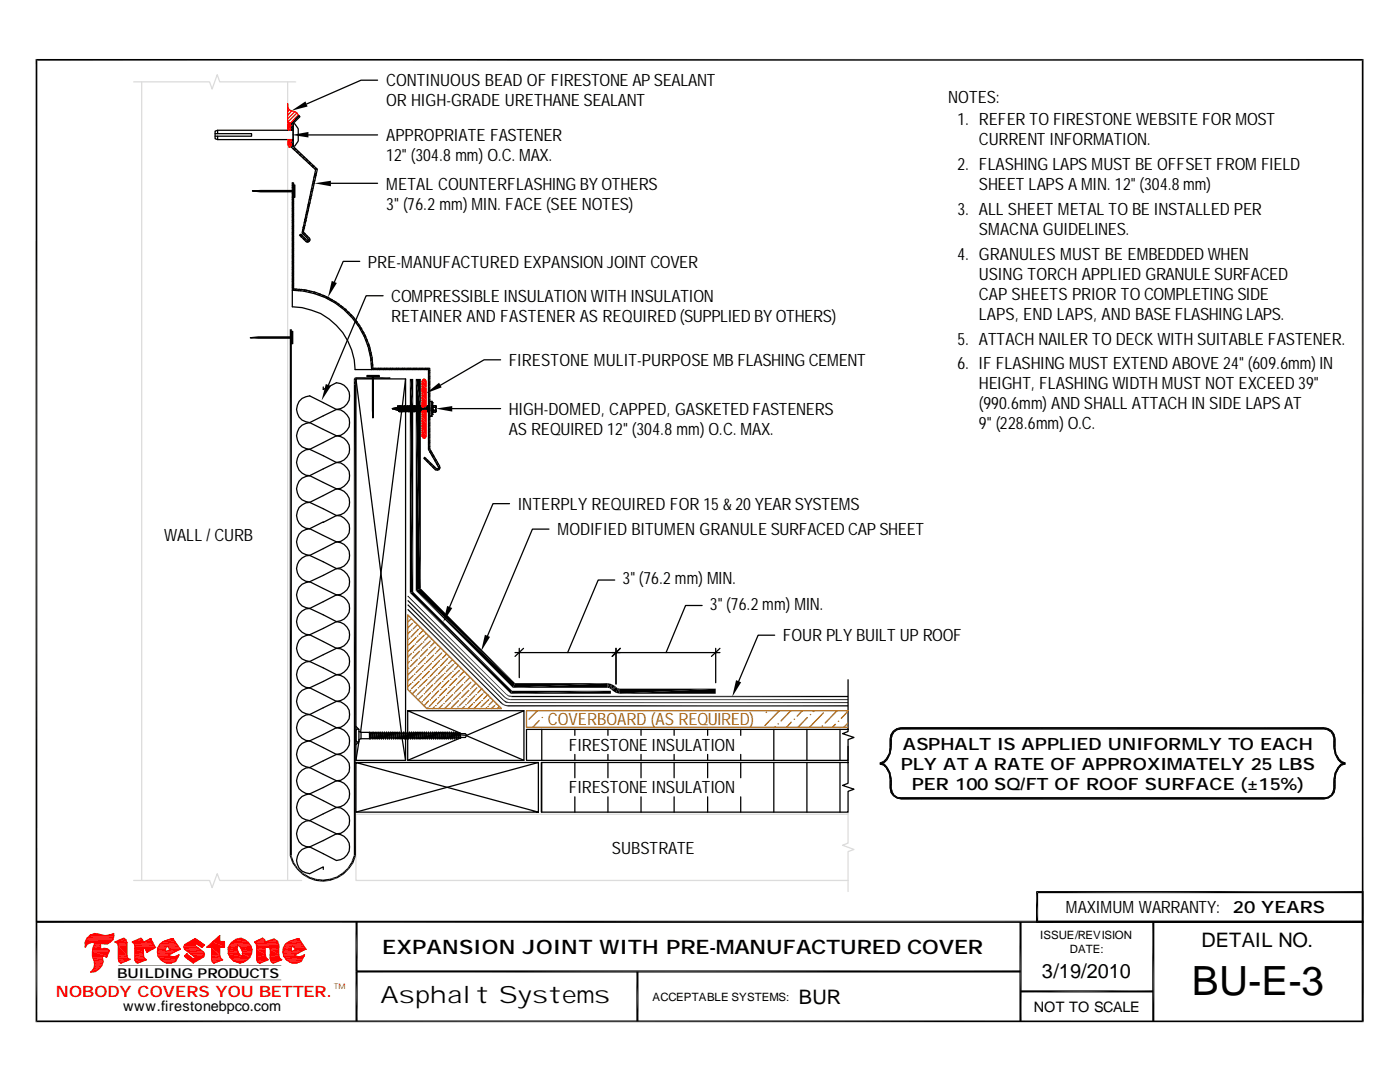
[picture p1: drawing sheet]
<svg xmlns="http://www.w3.org/2000/svg" width="279mm" height="216mm" viewBox="0 0 279 216" stroke-linecap="round" stroke-linejoin="round" font-family="sans-serif">
<defs><g id="words">
<text font-size="8" x="237.8" y="198.6">BU-E-3</text>
<text font-size="4.7" x="75.9" y="200.1">Asphalt Systems</text>
<g font-size="4">
<text x="76.3" y="190.3">EXPANSION JOINT WITH PRE-MANUFACTURED COVER</text>
<text x="239.8" y="189">DETAIL NO.</text>
<text x="207.9" y="195.1">3/19/2010</text>
<text x="159.4" y="200.3">BUR</text>
</g>
<g font-size="3.4">
<text x="77" y="17.2">CONTINUOUS BEAD OF FIRESTONE APSEALANT</text>
<text x="77" y="21.2">OR HIGH-GRADE URETHANE SEALANT</text>
<text x="189.2" y="20.5">NOTES:</text>
<text x="77" y="28.2">APPROPRIATE FASTENER</text>
<text x="191.1" y="25">1. REFER TOFIRESTONE WEBSITE FOR MOST</text>
<text x="195.3" y="29">CURRENT INFORMATION.</text>
<text x="77" y="32.2">12&quot; (304.8mm) O.C. MAX.</text>
<text x="191.1" y="34">2. FLASHING LAPS MUST BE OFFSET FROMFIELD</text>
<text x="77" y="37.8">METAL COUNTERFLASHING BY OTHERS</text>
<text x="77" y="41.8">3&quot; (76.2mm) MIN. FACE (SEE NOTES)</text>
<text x="195.3" y="37.9">SHEET LAPS A MIN. 12&quot; (304.8 mm)</text>
<text x="191.1" y="42.8">3. ALL SHEET METAL TOBE INSTALLED PER</text>
<text x="195.3" y="46.9">SMACNA GUIDELINES.</text>
<text x="73.4" y="53.4">PRE-MANUFACTURED EXPANSIONJOINT COVER</text>
<text x="191.1" y="51.8">4. GRANULES MUST BE EMBEDDEDWHEN</text>
<text x="195.3" y="55.8">USING TORCH APPLIED GRANULE SURFACED</text>
<text x="195.3" y="59.8">CAP SHEETS PRIOR TOCOMPLETING SIDE</text>
<text x="78.1" y="60.3">COMPRESSIBLE INSULATION WITH INSULATION</text>
<text x="78.1" y="64.3">RETAINER AND FASTENER AS REQUIRED(SUPPLIEDBY OTHERS)</text>
<text x="195.3" y="63.8">LAPS, END LAPS, AND BASE FLASHING LAPS.</text>
<text x="191.1" y="68.7">5. ATTACH NAILER TODECK WITH SUITABLE FASTENER.</text>
<text x="101.5" y="73.1">FIRESTONE MULIT-PURPOSE MBFLASHING CEMENT</text>
<text x="191.1" y="73.7">6. IF FLASHING MUST EXTEND ABOVE 24&quot; (609.6mm) IN</text>
<text x="195.3" y="77.6">HEIGHT, FLASHING WIDTH MUST NOT EXCEED39&quot;</text>
<text x="101.5" y="82.8">HIGH-DOMED, CAPPED, GASKETEDFASTENERS</text>
<text x="195.3" y="81.6">(990.6mm) AND SHALL ATTACH IN SIDE LAPS AT</text>
<text x="101.5" y="86.8">AS REQUIRED 12&quot; (304.8mm) O.C. MAX.</text>
<text x="195.3" y="85.6">9&quot; (228.6mm) O.C.</text>
<text x="103.4" y="101.8">INTERPLY REQUIRED FOR 15&amp;20YEAR SYSTEMS</text>
<text x="111.3" y="106.8">MODIFIED BITUMEN GRANULE SURFACEDCAPSHEET</text>
<text x="32.8" y="108">WALL /CURB</text>
<text x="124.2" y="116.6">3&quot; (76.2mm) MIN.</text>
<text x="141.6" y="121.8">3&quot; (76.2mm) MIN.</text>
<text x="156.2" y="127.9">FOUR PLY BUILT UPROOF</text>
<text x="113.5" y="149.9">FIRESTONE INSULATION</text>
<text x="180.2" y="149.6">ASPHALT IS APPLIED UNIFORMLY TO EACH</text>
<text x="179.7" y="153.6">PLY AT A RATE OF APPROXIMATELY 25 LBS</text>
<text x="113.5" y="158.3">FIRESTONE INSULATION</text>
<text x="181.9" y="157.6">PER 100 SQ/FT OF ROOF SURFACE (±15%)</text>
<text x="122.1" y="170.3">SUBSTRATE</text>
<text x="212.7" y="182.2">MAXIMUMWARRANTY:</text>
<text x="246" y="182.2">20 YEARS</text>
</g>
<text font-size="3.4" fill="#957000" x="109.3" y="144.7">COVERBOARD (AS REQUIRED)</text>
<text font-size="3.1" fill="#f00" x="11.2" y="198.9">NOBODY COVERS YOU BETTER.</text>
<g font-size="2.9">
<text x="24.6" y="201.8">www.firestonebpco.com</text>
<text x="206.3" y="201.8">NOT TO SCALE</text>
</g>
<text font-size="2.7" x="23.4" y="195.1">BUILDING PRODUCTS</text>
<g font-size="2.3">
<text x="207.6" y="187.4">ISSUE/REVISION</text>
<text x="213.5" y="190.2">DATE:</text>
<text x="130.2" y="199.6">ACCEPTABLE SYSTEMS:</text>
</g>
<text font-size="1.5" fill="#f00" x="66.6" y="197.3">TM</text>
</g></defs>
<path d="M26.7 16.3h15.1l.5 1.5 1-2.9 .6 1.4h15.1M28.3 16.3v159.4M57.4 16.3v9.7M57.4 27.9v147.8M26.7 175.7h15.1l.5 1.4 1-2.8 .6 1.4h16.3M169.2 162.5h-98.2v13.2h98.2M169.2 162.1v6.1l-1.1 .5 2.3 .8-1.2 .4v8" fill="none" stroke="#dcdcdc" stroke-width=".25"/>
<g fill="none" stroke="#000" stroke-width=".25">
<path d="M75.4 16h-3.3l-10.9 4.7M42.9 26.7h7.3v.5h-7.3M43.4 26.7v-.7l-.5 .2v1.5l.5 .2v-.7M43.4 27.9h15.1M43.4 26h15.1M58.2 26v-1.5l1.4-1.5 .3 .3-1.4 1.3v4.6l4.8 4.6-2.8 12.5 1.4 1.5-.2 .4-.3 .1-1.6-1.4 .2-.2 1.2 1.2 .2 .1 .2-.2-1.3-1.3 2.7-12.6-4.8-4.5v-1.5M58.3 38.3v22.9a12.7 12.7 0 0 1 12.6 12.5h14.6v16l2 3.4v.4h-.5l-2.2-2.2-.2 .1 2.3 2.3h.7l.2-.3-.1-.4M58.3 38v-1.5h.3v1.5M58.5 24.6l.3 .1 .7 1v2.4l-.7 1-.2 .1zM58.5 27.9l-.3 .3M58.5 29l-.3 .4M58.5 28.6l-.3 .4"/>
<path d="M58.5 25.6l-.3 .3M58.5 25.1l-.3 .4M58.6 38.3v19.4a16.3 16.3 0 0 1 15.8 15.8M58.6 37.2l-.3 .2M58.6 38.4l-.3 .2M58.6 39.5l-.3 .3M58.6 36.7l-.3 .3M58.6 37.9l-.2 .1M58.6 39l-.3 .4M58.7 36.9h.1v2.5h-.1zM58.7 38l-8.3 .1 1.6 .2h6.7M58.8 29.5l-.3 .2"/>
<path d="M59 29.7l-.2 .3M59.4 30.1l-.2 .2M59.6 30.3l-.2 .2M59.7 23.1l-1.5 1.6M59.9 30.6l-.1 .3M60.2 30.8l-.3 .3M60.6 31.2l-.2 .2M60.8 31.4l-.3 .3M61.2 31.8l-.2 .2M61.4 32l-.2 .2M61.6 26.9h13.8M61.8 32.3l-.2 .3"/>
<path d="M62 32.5l-.2 .3M62.1 39.5l-.4 .4M62.2 38.9l-.4 .5M62.4 38l-.4 .4M62.4 32.9l-.3 .2M62.5 37.5l-.4 .3M62.7 33.1l-.3 .3M62.7 36.5l-.4 .4M62.8 36l-.3 .3M63 33.4l-.2 .3M63.1 35l-.4 .4M63.2 34.5l-.4 .4"/>
<path d="M63.2 33.7l-.2 .2M66 36.6h9.4M58.3 57.9a15.9 15.9 0 0 1 15.9 15.8l.2-.2M58.6 40.6l-.3 .3M58.6 43l-.3 .3M58.6 47.7l-.3 .2M58.6 48.9l-.3 .2M58.6 40.2l-.3 .3M58.6 41.4l-.3 .3M58.6 42.6l-.3 .2M58.6 43.8l-.3 .2M58.6 47.2l-.3 .3"/>
<path d="M58.6 48.4l-.3 .3M58.6 50.8l-.3 .3M58.6 41.8l-.3 .3M58.6 44.2l-.3 .2M58.6 45.3l-.3 .3M58.6 46.5l-.3 .2M58.6 50l-.3 .3M58.6 51.1l-.3 .4M58.6 52.3l-.3 .4M58.6 53.5l-.3 .3M58.6 54.7l-.3 .2M58.6 55.9l-.3 .2"/>
<path d="M58.6 57.1l-.3 .2M58.6 45l-.3 .2M58.6 46.1l-.3 .3M58.6 49.6l-.3 .3M58.6 51.9l-.3 .3M58.6 53.1l-.3 .2M58.6 54.3l-.3 .2M58.6 55.5l-.3 .2M58.6 56.6l-.3 .3M58.7 57.7l-.3 .2M59.1 57.7l-.3 .2M59.8 57.7l-.3 .3"/>
<path d="M60.2 46.8l-.3 .3M60.2 57.7l-.3 .3M60.4 47.1l-.3 .2M60.6 46.4l-.2 .3M60.7 47.4l-.2 .3M60.8 45.5l-.4 .4M60.9 46.6l-.3 .2M60.9 45l-.4 .4M60.9 57.8l-.3 .3M61 47.7l-.3 .1M61.1 44l-.4 .4M61.2 43.4l-.4 .5"/>
<path d="M61.2 47l-.2 .2M61.2 57.9l-.2 .3M61.4 42.5l-.4 .4M61.4 47.2l-.2 .2M61.4 48l-.3 .3M61.6 42l-.5 .3M61.7 41l-.3 .4M61.8 47.9l-.3 .4M61.8 47.6l-.2 .2M61.8 58.1l-.2 .2M61.9 40.5l-.4 .4M62.1 58.2l-.1 .1"/>
<path d="M62.7 58.3l-.1 .2M63.1 58.4l-.3 .2M63.7 58.6l-.3 .2M63.9 58.7l-.1 .2M64.5 58.9l-.2 .2M64.8 59l-.2 .2M65.3 59.3l-.2 .1M65.6 59.4l-.2 .2M66 59.7l-.1 .2M66.3 59.8l-.2 .2M71.8 52.2h-3.3l-1.8 4.1M76.5 59h-3.4l-7.6 17.9"/>
<path d="M58.2 66.1h.2v2.5h-.2zM58.2 67.2h-6.6l-1.6 .2 8.2 .1M64.5 77.2v.5l2.6-1.3a2.67 2.67 0 0 1 2.7 2.6 2.67 2.67 0 0 1-2.7 2.7M66.8 60.1l-.2 .2M67.1 60.3l-.2 .2M67.5 60.5l-.2 .2M67.7 60.7l-.1 .2M68.2 61l-.2 .2M68.4 61.2l-.2 .2M68.8 61.6l-.1 .1M69.1 61.7l-.3 .3M69.4 62.1l-.1 .2"/>
<path d="M69.7 62.3l-.3 .2M70 62.7l-.2 .2M70.2 62.9l-.2 .3M70.6 63.3l-.2 .2M70.8 63.6l-.2 .2M71 75.6l9.1 70.4M71.1 64l-.2 .2M71.3 64.2l-.2 .2M71.6 64.7l-.2 .2M71.8 64.9l-.3 .2M72.1 65.4l-.2 .1M72.2 65.6l-.2 .2"/>
<path d="M72.5 66.1l-.2 .2M72.6 66.4l-.2 .1M72.9 66.9l-.3 .2M73 67.1l-.2 .3M73.2 74.9h2.5v.3h-2.5zM73.2 67.7l-.2 .2M73.3 68l-.1 .2M73.6 68.6l-.3 .1M73.7 68.8l-.3 .3M73.8 69.4l-.2 .3M73.9 69.8l-.2 .2M74.1 70.7l-.2 .3"/>
<path d="M74.1 70.4l-.3 .2M74.3 71.7l-.3 .3M74.3 71.4l-.3 .2M74.3 75.6h-3.3v76.1h9.9v-4.5h-.1M74.3 75.2l.1 8.2 .1-8.2M74.3 72.4l-.2 .2M74.4 73.5h11.4v16.1l1.9 3.4M74.4 72.8l-.2 .3M74.5 75.6h6.4l.1 5.4M74.8 73.5l-.2 .2M75.6 73.5l-.2 .2M76 73.5l-.2 .2"/>
<path d="M76.8 73.5l-.3 .2M77.2 73.5l-.2 .2M78 73.5l-.3 .2M78.4 73.5l-.3 .2M79.2 73.5l-.4 .2M79.6 73.5l-.4 .2M80.3 73.5l-.3 .2M80.7 73.5l-.3 .2M80.9 75.6l-.7 5.7M81.4 73.5l-.2 .2M81.9 73.5l-.3 .2M82.6 73.5l-.2 .2"/>
<path d="M83.1 73.5l-.3 .2M83.8 73.5l-.2 .2M84.2 73.5l-.2 .2M85 73.5l-.2 .2M85.4 73.5l-.3 .2M85.8 74.3l-.3 .3M85.8 75.4l-.3 .4M85.8 76.6l-.3 .4M85.8 77.8l-.3 .3M85.8 79l-.3 .2M85.8 73.9l-.3 .3M85.8 75.1l-.3 .3"/>
<path d="M85.8 76.2l-.3 .3M85.8 77.4l-.3 .2M85.8 78.6l-.3 .2M85.8 79.8l-.3 .2M99.9 71.8h-3.3l-8.7 5.1M61.8 94.9a2.67 2.67 0 0 0-2.6 2.7 2.67 2.67 0 0 0 2.6 2.6M61.8 89.7a2.62 2.62 0 0 0-2.6 2.6 2.62 2.62 0 0 0 2.6 2.6M61.8 84.3a2.67 2.67 0 0 0-2.6 2.7 2.67 2.67 0 0 0 2.6 2.7M61.8 94.9l5.3 2.6M61.8 89.7l5.3 2.6M61.8 84.3l5.3 2.7M67.1 97.5a2.67 2.67 0 0 1 2.7 2.7 2.67 2.67 0 0 1-2.7 2.7"/>
<path d="M67.1 92.3a2.62 2.62 0 0 1 2.7 2.6 2.62 2.62 0 0 1-2.7 2.6M67.1 87a2.67 2.67 0 0 1 2.7 2.6 2.67 2.67 0 0 1-2.7 2.7M67.1 81.7a2.62 2.62 0 0 1 2.7 2.6 2.62 2.62 0 0 1-2.7 2.7M67.1 81.7l-5.3-2.7a2.67 2.67 0 0 0-2.6 2.7 2.67 2.67 0 0 0 2.6 2.6M67.1 97.5l-5.3 2.7M67.1 92.3l-5.3 2.6M67.1 87l-5.3 2.7M67.1 81.7l-5.3 2.6M78.3 81.5l1.1-.2 .1 .6zM78.3 81.5l1.1-.2v-.3l.1 .3h.2l.1-.3v.3h.2v-.3l.2 .3h.1v-.3l.1 .3h.2l.1-.3 .1 .3h.1v-.3l.2 .3h.2v-.3l.1 .3h.1l.1-.3 .1 .3h.2v-.3l.1 .3h.2v-.3l.1 .3h.2v-.3l.1 .3h.2v-.3l.2 .3h.1v-.3l.1 .3h.2l.1-.3 .1 .3h.1v-.3l.2 .3h.2v-.3l.1 .3h.1l.1-.3 .1 .3h.2v-.3l.1 .3h.2v-.3l.1 .3h.2v-.3l.1 .3h.2l.1 .6-.2 .2-.1-.2h-.1v.2l-.2-.2h-.2v.2l-.1-.2-.2 .2-.1-.2h-.2v.2l-.1-.2h-.2v.2l-.2-.2-.1 .2-.1-.2h-.2v.2l-.2-.2h-.1v.2l-.1-.2h-.2l-.1 .2-.1-.2h-.1v.2l-.2-.2h-.2v.2l-.1-.2h-.1l-.1 .2-.1-.2h-.2v.2l-.1-.2h-.2v.2l-.1-.2h-.2v.2l-.1-.2h-.2v.2l-.2-.2h-.1v.2l-.1-.2h-.2l-.1 .2-.1-.2h-.1v.2l-.2-.2zM78.3 81.5h1.1M79.4 81l.3 1.1-.2-.2z"/>
<path d="M79.4 81l.3 1.1zM79.4 81.3h.2M79.4 81.9h.2M79.4 81h.1M79.5 81.3h.2l.1 .6h-.1zM79.7 81.3h.1M79.7 81.9h.1M79.7 82.1h.1M79.8 81l.1 1.1-.2-.8zM79.8 81l.2 .9-.1 .2zM79.8 81h.1M79.8 81.3h.2l.2 .6h-.2z"/>
<path d="M79.8 81.3h.1M79.8 81.9h.1M79.9 82.1h.1M80 81l.3 1.1zM80 81l.2 .3 .1 .8zM80 81.3h.1M80 81.9h.1M80 81h.1M80.2 81.3h.1l.1 .6h-.1zM80.3 82.1h.1M80.3 81l.3 1.1-.2-.2zM80.3 81l.3 1.1z"/>
<path d="M80.3 81.9h-.1l-8.2 64.1M80.3 81.3h.2M80.3 81h.1M80.4 81.3h.2l.2 .6h-.2zM80.4 81.9h.1M80.6 81.3h.1M80.6 81.9h.1M80.6 82.1h.1M80.7 81l.2 1.1-.3-.8zM80.7 81l.2 .9v.2zM80.7 81h.1M80.8 81.3h.1l.2 .6h-.2z"/>
<path d="M80.8 81.3h.1M80.8 81.9h.1M80.9 82.1h.1M80.9 81l.3 1.1zM80.9 81l.2 .3 .1 .8zM80.9 81.3h.1M81 81.9l-.1 64.2M81.1 81.3h.2l.1 .6h-.2zM81.1 81.3h.1M81.1 81.9h.2M81.2 82.1h.1M81.3 81l.2 1.1-.1-.2z"/>
<path d="M81.3 81l.2 1.1zM81.3 81.3h.1M81.3 81h.1M81.4 81.3h.1l.2 .6h-.2zM81.4 81.9h.1M81.5 81.3h.1M81.5 81.9h.1M81.5 82.1h.1M81.6 81l.2 1.1-.3-.8zM81.6 81l.3 .9-.1 .2zM81.6 81h.1M81.7 81.3h.2l.1 .6h-.1z"/>
<path d="M81.7 81.3h.1M81.7 81.9h.1M81.8 82.1h.1M81.9 81l.2 1.1zM81.9 81l.1 .3 .1 .8zM81.9 81.3h.1M81.9 81.9h.1M81.9 81h.1M82 81.3h.2l.1 .6h-.2zM82 81.3h.1M82 81.9h.2M82.1 82.1h.1"/>
<path d="M82.2 81l.3 1.1-.2-.2zM82.2 81l.3 1.1zM82.2 81.3h.2M82.2 81h.1M82.3 81.3h.2l.1 .6h-.1zM82.3 81.9h.1M82.5 81.3h.1M82.5 81.9h.1M82.5 82.1h.1M82.5 81l.2 1.1-.2-.8zM82.5 81l.3 .9-.1 .2zM82.5 81h.1"/>
<path d="M82.6 81.3h.2l.2 .6h-.2zM82.6 81.3h.1M82.6 81.9h.1M82.7 82.1h.1M82.8 81l.3 1.1zM82.8 81l.2 .3 .1 .8zM82.8 81.3h.1M82.8 81.9h.1M82.8 81h.1M83 81.3h.1l.1 .6h-.1zM83 81.3h.1M83 81.9h.1"/>
<path d="M83.1 82.1h.1M83.1 81l.3 1.1-.2-.2zM83.1 81l.3 1.1zM83.1 81.3h.2M83.1 81h.1M83.2 81.3h.2l.2 .6h-.2zM83.2 81.9h.1M83.4 81.3h.1M83.4 81.9h.1M83.4 82.1h.1M83.5 81l.2 1.1-.3-.8zM83.5 81l.2 .9v.2z"/>
<path d="M83.5 81h.1M83.6 81.3h.1l.1 .6zM83.6 81.3h.1M83.6 81.9h.1M83.7 82.1h.1M83.7 81l.3 1.1-.2-.2zM83.7 81l.2 .3 .1 .8zM83.7 81.3h.1M83.7 81.9h.2M83.7 81h.1M83.9 81.3h.2l.1 .6h-.2zM83.9 81.3h.1"/>
<path d="M84 81.9h.1M84 82.1h.1M84.1 81l.2 1.1-.1-.2zM84.1 81l.2 1.1zM84.1 81.3h.1M84.1 81h.1M84.2 81.3h.1l.2 .6h-.2zM84.2 81.9h.1M84.3 81.3h.1M84.3 81.9h.1M84.3 82.1h.1M84.4 81l.2 1.1-.3-.8z"/>
<path d="M84.4 81l.3 .9-.1 .2zM84.4 81h.1M84.5 81.3h.2l.1 .6zM84.5 81.3h.1M84.5 81.9h.1M84.6 82.1h.1M84.7 81l.2 1.1-.1-.2zM84.7 81l.1 .3 .1 .8zM84.7 81.3h.1M84.7 81.9h.1M84.7 81h.1M84.8 81.3h.2l.1 .6h-.2z"/>
<path d="M84.8 81.3h.1M84.9 81.9h.1M84.9 82.1h.1M85 81l.3 1.1-.2-.2zM85 81l.3 1.1zM85 81.3h.2M85 81h.1M85 91.4l-.2 .2M85.1 81.3h.2l.1 .6h-.1zM85.1 81.9h.1M85.3 81.3h.1M85.3 81.9h.1"/>
<path d="M85.3 82.1h.1M85.3 81l.2 1.1-.2-.8zM85.3 81l.3 .9-.1 .2zM85.3 81h.1M85.3 91.8l-.1 .2M85.4 81.3h.2l.1 .6zM85.4 81.3h.1M85.4 81.9h.1M85.5 82.1h.1M85.6 81l.2 .6M85.6 92l-.3 .2M85.7 81.3l-.1-.3 .2 .3v.6h-.2"/>
<path d="M85.8 80.1h.4v3h-.4zM85.8 80.9l-.3 .3M85.8 83.1h.1M85.8 80.2l-.3 .2M85.8 82.5l-.3 .3M85.8 83.7l-.3 .2M85.8 84.8l-.3 .3M85.8 86l-.3 .3M85.8 87.2l-.3 .3M85.8 88.3l-.3 .3M85.8 89.5l-.3 .2M85.8 82l-.3 .4"/>
<path d="M85.8 83.2l-.3 .4M85.8 84.4l-.3 .3M85.8 85.6l-.3 .3M85.8 86.8l-.3 .2M85.8 88l-.3 .2M85.8 89.1l-.3 .3M85.9 92.4l-.1 .2M86 90l-.2 .3M86.2 80.3h.2v2.4h-.2zM86.2 80.3h.1M86.2 83.1h.1M86.2 80.1h.1"/>
<path d="M86.2 80.9v1.3M86.2 90.3l-.3 .2M86.2 92.6l-.3 .2M86.4 81.3h.6v.6h-.6zM86.4 80.9h.6v.3l-.6 .1zM86.4 80.9h.6l-.1 1.3-.5-.1zM86.4 81.9h.6v.2l-.6 .1zM86.4 81.3h.1M86.4 81h.1M86.4 82.7h.1M86.4 80.3h.1M86.4 81.8h.1"/>
<path d="M86.4 81.2h.1M86.4 82h.1M86.4 81.1v.9M86.4 81.9h.1M86.4 80.9h.1M86.4 82.2h.1M86.4 90.8l-.2 .1M86.5 93l-.1 .2M86.6 91l-.2 .2M86.8 93.2l-.3 .2M86.9 81.3h.1M86.9 81.9h.1"/>
<path d="M86.9 80.9h.1M86.9 82.2h.1M86.9 91.5l-.2 .2M87 82.1h.1M87 81h.1M87 81.8h.1M87 81.2h.1M87 82h.1M87 81.1v.9M87 91.8l-.2 .1M87.1 93.6l-.1 .1M87.3 92.2l-.2 .3"/>
<path d="M87.5 92.5l-.3 .2M87.7 93l-.2 .2M87.8 93.3l-.5 .5M90.3 81.5h9.6M61.8 116.1a2.67 2.67 0 0 0-2.6 2.6 2.67 2.67 0 0 0 2.6 2.7M61.8 110.8a2.62 2.62 0 0 0-2.6 2.7 2.62 2.62 0 0 0 2.6 2.6M61.8 105.5a2.67 2.67 0 0 0-2.6 2.7 2.67 2.67 0 0 0 2.6 2.6M61.8 100.2a2.62 2.62 0 0 0-2.6 2.7 2.62 2.62 0 0 0 2.6 2.6M61.8 116.1l5.3 2.6M61.8 110.8l5.3 2.7M61.8 105.5l5.3 2.6M61.8 100.2l5.3 2.7"/>
<path d="M67.1 118.7a2.67 2.67 0 0 1 2.7 2.7 2.67 2.67 0 0 1-2.7 2.6M67.1 113.5a2.62 2.62 0 0 1 2.7 2.6 2.62 2.62 0 0 1-2.7 2.6M67.1 108.1a2.67 2.67 0 0 1 2.7 2.7 2.67 2.67 0 0 1-2.7 2.7M67.1 102.9a2.62 2.62 0 0 1 2.7 2.6 2.62 2.62 0 0 1-2.7 2.6M67.1 102.9l-5.3 2.6M67.1 118.7l-5.3 2.7M67.1 113.5l-5.3 2.6M67.1 108.1l-5.3 2.7M101.7 100.5h-3.3l-8.7 20.6M109.6 105.6h-3.3l-9 21.3M122.7 115.7h-3.3l-6.1 14.5M61.8 137.2a2.67 2.67 0 0 0-2.6 2.7 2.67 2.67 0 0 0 2.6 2.7"/>
<path d="M61.8 132a2.62 2.62 0 0 0-2.6 2.6 2.62 2.62 0 0 0 2.6 2.6M61.8 126.7a2.67 2.67 0 0 0-2.6 2.6 2.67 2.67 0 0 0 2.6 2.7M61.8 121.4a2.62 2.62 0 0 0-2.6 2.6 2.62 2.62 0 0 0 2.6 2.7M61.8 137.2l5.3 2.8M61.8 132l5.3 2.6M61.8 126.7l5.3 2.7M61.8 121.4l5.3 2.6M67.1 140a2.62 2.62 0 0 1 2.7 2.6 2.62 2.62 0 0 1-2.7 2.6M67.1 134.6a2.67 2.67 0 0 1 2.7 2.7 2.67 2.67 0 0 1-2.7 2.7M67.1 129.4a2.62 2.62 0 0 1 2.7 2.6 2.62 2.62 0 0 1-2.7 2.6M67.1 124a2.67 2.67 0 0 1 2.7 2.7 2.67 2.67 0 0 1-2.7 2.7M67.1 140l-5.3 2.6"/>
<path d="M67.1 134.6l-5.3 2.6M67.1 129.4l-5.3 2.6M67.1 124l-5.3 2.7M102.1 139h67.1M102.8 130.2h40.9M103.6 129.4v5.8M104.5 129.4l-1.7 1.6M122.9 129.4v7.1M123.8 129.4l-1.6 1.6M140.1 120.8h-3.3l-3.9 9.4M142.8 129.4v6.8M143.7 129.4l-1.7 1.6"/>
<path d="M154.6 126.7h-3.3l-3.9 9.3M169.2 135.6v10.4l-1.1 .4 2.3 .8-1.2 .4v4.1h-64.1v-6.2h64.1M61.8 158.4a2.67 2.67 0 0 0-2.6 2.7 2.67 2.67 0 0 0 2.6 2.6M61.8 153.2a2.62 2.62 0 0 0-2.6 2.6 2.62 2.62 0 0 0 2.6 2.6M61.8 147.8a2.67 2.67 0 0 0-2.6 2.7 2.67 2.67 0 0 0 2.6 2.7M61.8 142.6a2.62 2.62 0 0 0-2.6 2.6 2.62 2.62 0 0 0 2.6 2.6M61.8 158.4l5.3 2.7M61.8 153.2l5.3 2.6M61.8 147.8l5.3 2.7M61.8 142.6l5.3 2.6M67.1 155.8a2.67 2.67 0 0 1 2.7 2.7 2.67 2.67 0 0 1-2.7 2.6M67.1 150.5a2.62 2.62 0 0 1 2.7 2.7 2.62 2.62 0 0 1-2.7 2.6"/>
<path d="M67.1 145.2a2.67 2.67 0 0 1 2.7 2.7 2.67 2.67 0 0 1-2.7 2.6M67.1 155.8l-5.3 2.6M67.1 150.5l-5.3 2.7M67.1 145.2l-5.3 2.6M71 152.1v10h36.4v-10h-36.4l36.4 10M71 148.6l.6-.6-.6 3.7M71 144.9l.6 .6M71.2 145.5h.4v2.5l-.4 .1-.2-.4v-1.9zM71.6 146l.5 .1M71.7 147.6l-.1 .2M72.1 146.1h1.6v1.3M72.1 146.1v1.3l-.5 .2"/>
<path d="M72.1 147.4h1.6M73.8 146l.3 1.2-.1 .3-.2-.3zM73.8 147.2l-.1 .2M73.9 146.3h.3M74.1 147.2h.2M74.3 146l.2 1.2-.1 .3-.1-.3zM74.3 146.3h.3M74.5 147.2h.2M74.6 146l.3 1.2-.1 .3-.1-.3zM74.8 146.3h.2M74.9 147.2h.2M75 146l.4 1.2-.1 .3-.2-.3z"/>
<path d="M75.2 146.3h.2M75.4 147.2h.1M75.4 146l.4 1.2-.1 .3-.2-.3zM75.6 146.3h.2M75.8 147.2h.1M75.9 146l.3 1.2-.1 .3-.3-1.2zM76 146.3h.2M76.2 147.2h.2M76.3 146l.2 .3v1.2l-.3-1.2zM76.5 146.3h.1M76.5 147.2h.3M76.7 146l.2 .3 .1 1.2-.4-1.2z"/>
<path d="M76.9 146.3h.1M77 147.2h.2M77.1 146l.2 .3 .1 1.2-.4-1.2zM77.3 146.3h.2M77.4 147.2h.2M77.6 146l.1 .3v1.2l-.2-1.2zM77.7 146.3h.2M77.8 147.2h.3M78 146l.1 .3v1.2l-.2-1.2zM78.1 146.3h.2M78.2 147.2h.3M78.4 146l.2 .3v1.2l-.3-1.2z"/>
<path d="M78.6 146.3h.1M78.7 147.2h.2M78.8 146l.3 1.2-.1 .3-.3-1.2zM78.9 146.3h.3M79.1 147.2h.2M79.2 146l.3 1.2-.1 .3-.2-1.2zM79.3 146.3h.3M79.5 147.2h.2M79.7 146l.2 1.2-.1 .3-.1-.3zM79.8 146.3h.2M79.9 147.2h.2M80.1 146l.2 1.2v.3l-.2-.3z"/>
<path d="M80.2 146.3h.2M80.3 147.4l.6 4.3M80.3 147.2h.2M80.5 146l.3 1.2-.1 .3-.2-.3zM80.6 146.3h.3M80.9 146l.3 1.2-.1 .3-.2-.3zM81 146.3h.3M81.2 147.2h.2M81.3 146l.3 1.2-.1 .3-.1-.3zM81.4 141.8v9.9h23.2v-9.9h-23.2l10.3 4.4M81.4 146.3h.3M81.6 147.2h.2"/>
<path d="M81.7 146l.3 1.2v.3l-.2-.3zM81.9 146.3h.1M82 147.2h.2M82.1 146l.4 1.2-.1 .3-.4-1.2zM82.3 146.3h.2M82.5 147.2h.1M82.5 146l.2 .3 .1 1.2-.3-1.2zM82.7 146.3h.2M82.8 147.2h.3M83 146l.1 .3 .1 1.2-.3-1.2zM83.1 146.3h.2M83.2 147.2h.3"/>
<path d="M83.4 146l.2 .3 .1 1.2-.4-1.2zM83.6 146.3h.1M83.7 147.2h.2M83.8 146l.2 .3v1.2l-.3-1.2zM84 146.3h.2M84.1 147.2h.2M84.2 146l.2 .3v1.2l-.2-1.2zM84.4 146.3h.2M84.5 147.2h.3M84.7 146l.1 .3v1.2l-.2-1.2zM84.8 146.3h.2M84.9 147.2h.3"/>
<path d="M85.1 146l.2 1.2v.3l-.3-1.2zM85.2 146.3h.2M85.3 147.2h.3M85.5 146l.3 1.2-.1 .3-.3-1.2zM85.6 146.3h.3M85.8 147.2h.1M85.9 146l.3 1.2-.1 .3-.2-.3zM86 146.3h.3M86.2 147.2h.2M86.4 146l.2 1.2-.1 .3-.1-.3zM86.4 146.3h.3M86.6 147.2h.2"/>
<path d="M86.8 146l.2 1.2v.3l-.2-.3zM86.9 146.3h.2M87 147.2h.2M87.1 146l.4 1.2-.1 .3-.2-.3zM87.3 146.3h.2M87.5 147.2h.1M87.5 146l.4 1.2-.1 .3-.2-.3zM87.7 146.3h.3M87.9 147.2h.2M88 146l.3 1.2-.1 .3-.1-.3zM88.1 146.3h.2M88.3 147.2h.2"/>
<path d="M88.4 146l.3 1.2-.1 .3-.3-1.2zM88.6 146.3h.1M88.7 147.2h.2M88.8 146l.2 .3 .1 1.2-.4-1.2zM89 146.3h.2M89.1 147.2h.2M89.2 146l.2 .3 .1 1.2-.3-1.2zM89.4 146.3h.2M89.5 147.2h.2M89.7 146l.1 .3 .1 1.2-.3-1.2zM89.8 146.3h.2M89.9 147.2h.3"/>
<path d="M90.1 146l.2 .3v1.2l-.3-1.2zM90.3 146.3h.1M90.3 147.2h.3M90.5 146l.2 .3v1.2l-.3-1.2zM90.7 146.3h.1M90.8 147.2h.2M90.9 146l.2 .3v1.2l-.3-1.2zM91.1 146.3h.2M91.2 147.2h.2M91.4 146.1l.2 1.1-.1 .2-.2-1.1zM91.4 146.3h.3M91.6 147.2h.3l-10.5 4.5"/>
<path d="M91.7 146.2l.2 1.1zM91.8 146.4h1.1l.2 .3-.2 .5h-1M91.8 146.2l.2 .2M92 147.2h-.1M93.1 146.8l11.5 4.9M101.3 140.8h67.9M104.6 141.8l-11.5 4.9-1.2-.1M107.4 152.1l-36.4 10M108.1 145.5v6.2M108.1 152.1v10M114.7 145.5v1.2M114.7 150.5v1.2"/>
<path d="M114.7 152.1v3.1M114.7 159v3.1M121.3 145.5v1.2M121.3 150.5v1.2M121.3 152.1v3.1M121.3 159v3.1M127.9 145.5v1.2M127.9 150.5v1.2M127.9 152.1v3.1M127.9 159v3.1M134.5 145.5v1.2M134.5 150.5v1.2"/>
<path d="M134.5 152.1v3.1M134.5 159v3.1M141.2 145.5v1.2M141.2 150.5v1.2M141.2 152.1v3.1M141.2 159v3.1M147.8 145.5v1.2M147.8 150.5v1.2M147.8 152.1v3.1M147.8 159v3.1M154.4 145.5v6.2M154.4 152.1v10"/>
<path d="M161 145.5v6.2M161 152.1v10M167.6 145.5v6.2M167.6 152.1v10M169.2 148.9v7.4l-1.1 .4 2.3 .8-1.2 .4v4.2h-61.2v-10h61.2M61.8 169a2.67 2.67 0 0 0-2.6 2.7 2.67 2.67 0 0 0 2.6 2.6l2.7-1.3v.5M61.8 163.7a2.62 2.62 0 0 0-2.6 2.7 2.62 2.62 0 0 0 2.6 2.6M61.8 163.7l5.3 2.7M67.1 166.4a2.67 2.67 0 0 1 2.7 2.6 2.67 2.67 0 0 1-2.7 2.7l-5.3-2.7M67.1 161.1a2.62 2.62 0 0 1 2.7 2.6 2.62 2.62 0 0 1-2.7 2.7M67.1 166.4l-5.3 2.6M67.1 161.1l-5.3 2.6"/>
</g>
<g fill="none" stroke="#957000" stroke-width=".25">
<path d="M81.4 122.7l18.7 18.7h-14.9l-3.8-3.8zM81.4 122.9h.1M81.4 127.6v.1M81.5 133.3h.1M81.7 127.3h.1M81.7 132l-.3 .3M81.9 126l-.5 .5M81.9 137.8h.1M82 131.7h.1M82 136.4l-.6 .6M82.1 123.4l-.7 .7M82.1 125.7h.1"/>
<path d="M82.1 130.4l-.7 .7M82.3 124.4l-.9 .9M82.3 136.1h.1M82.5 130.1h.1M82.5 134.8l-1.1 1.1M82.6 124.1h.1M82.6 128.8l-1.2 1.2M82.7 134.5h.1M82.9 128.5h.1M82.9 133.2l-1.5 1.4M83.1 127.2l-1.6 1.5M83.1 138.9h.1"/>
<path d="M83.1 132.9h.1M83.1 137.6l-.8 .8M83.3 124.6l-.8 .9M83.3 126.9h.1M83.3 131.6l-1.4 1.4M83.5 125.6l-1.5 1.5M83.5 137.2h.1M83.7 131.3h.1M83.7 136l-1.6 1.4M83.7 125.3h.1M83.7 130l-1.4 1.4M83.9 135.6h.1"/>
<path d="M84.1 129.7h.1M84.1 134.4l-1.5 1.4M84.2 128.4l-1.5 1.4M84.3 134h.1M84.3 138.8l-.8 .8M84.5 125.7l-.8 .9M84.5 128.1h.1M84.5 132.8l-1.4 1.4M84.7 126.7l-1.6 1.5M84.7 138.4h.1M84.8 132.4h.1M84.8 137.2l-1.5 1.4"/>
<path d="M84.9 126.5h.1M84.9 131.1l-1.4 1.5M85.1 136.8h.1M85.3 130.8h.1M85.3 135.6l-1.6 1.4M85.3 129.5l-1.4 1.5M85.5 135.2h.1M85.5 139.9l-.8 .9M85.6 126.9l-.8 .9M85.7 129.2h.1M85.7 133.9l-1.5 1.5M85.9 127.9l-1.6 1.5"/>
<path d="M85.9 139.6h.1M85.9 133.6h.1M85.9 138.3l-1.4 1.5M86.1 127.6h.1M86.1 132.3l-1.4 1.5M86.3 138h.1M86.4 132h.1M86.4 136.7l-1.5 1.5M86.5 130.7l-1.4 1.5M86.7 136.4h.1M86.8 128.1l-.9 .8M86.9 130.4h.1"/>
<path d="M86.9 135l-1.6 1.6M87 129.1l-1.5 1.5M87.1 134.8h.1M87.1 139.4l-1.4 1.6M87.3 128.8h.1M87.3 133.4l-1.4 1.6M87.5 139.2h.1M87.5 133.2h.1M87.5 137.8l-1.4 1.6M87.7 131.8l-1.4 1.5M87.9 137.6h.1M88 129.3l-.9 .8"/>
<path d="M88 131.6h.1M88 136.2l-1.5 1.6M88.1 130.3l-1.4 1.4M88.3 136h.1M88.5 130h.1M88.5 134.6l-1.5 1.5M88.7 134.4h.1M88.7 139l-1.4 1.5M88.9 133l-1.4 1.5M89.1 138.8h.1M89.2 130.5l-.9 .8M89.2 132.8h.1"/>
<path d="M89.2 137.4l-1.5 1.5M89.3 131.4l-1.4 1.5M89.5 137.2h.1M89.6 131.1h.1M89.6 135.8l-1.5 1.4M89.9 135.6h.1M90.1 134.2l-1.5 1.4M90.2 139.9h.1M90.3 131.6l-.8 .8M90.3 133.9h.1M90.3 138.6l-1.4 1.4M90.5 132.6l-1.4 1.4"/>
<path d="M90.7 138.3h.1M90.8 132.3h.1M90.8 137l-1.5 1.4M91.1 136.7h.1M91.2 135.4l-1.5 1.4M91.5 132.8l-.8 .8M91.5 135h.1M91.5 139.8l-1.4 1.4M91.7 133.8l-1.5 1.4M91.8 139.4h.1M91.9 133.4h.1M91.9 138.2l-1.4 1.4"/>
<path d="M92.3 137.8h.1M92.4 136.6l-1.5 1.4M92.6 133.9l-.8 .9M92.7 136.2h.1M92.8 135l-1.4 1.4M93.1 134.6h.1M93.1 139.4l-1.4 1.4M93.4 139h.1M93.6 137.8l-1.5 1.4M93.8 135.1l-.8 .9M93.9 137.4h.1M94 136.1l-1.5 1.5"/>
<path d="M94.3 135.8h.1M94.7 138.9l-1.4 1.5M95 136.3l-.9 .9M95 138.6h.1M95.2 137.2l-1.5 1.6M95.5 137h.1M96.2 137.4l-.9 .9M96.2 139.8h.1M96.4 138.4l-1.5 1.5M96.6 138.2h.1M97.4 138.6l-.9 .8M97.5 139.6l-1.5 1.5"/>
<path d="M97.8 139.4h.1M98.5 139.8l-.9 .8M84.2 140h.1M85.3 141.2h.1M86.7 141.1l-.3 .3M87 140.8h.1M88.3 140.6l-.8 .8M88.6 140.4h.1M89.9 140.2l-1.2 1.2M91 141.4h.1M91.4 141.1h.1M92.7 141l-.5 .4"/>
<path d="M93 140.6h.1M94.3 140.5l-.9 .9M94.6 140.2h.1M95.8 141.4h.1M95.9 140l-1.3 1.4M97.1 141.2l-.2 .2M97.4 141h.1M98.7 140.8l-.7 .6M99 140.5h.1M99.7 141l-.5 .4M107.3 141.8l-1.7 1.7M107.6 143.8l-1.3 1.3"/>
<path d="M108.2 143.2h.1M152.9 142.2h.1M154.8 145l-.2 .1M155.3 144.4h.1M155.5 141.8l-2.8 3M157.8 141.8l-1.9 2M157.9 144.1l-.9 1M158.5 143.5h.1M160.1 141.8l-1 1.1M161.1 143.2l-1.8 1.9M161.7 142.6h.1M162.5 141.8l-.2 .2"/>
<path d="M164.1 144.9h.1M164.3 142.2l-2.8 2.9M166.7 144.5l-.6 .6M167 141.8l-2.3 2.5M167.3 143.9h.1M169.2 141.8h-64.1v3.3h64.1M169.2 141.9l-1.3 1.4M169.2 144.3l-.8 .8"/>
</g>
<g fill="#000">
<path d="M58.2 22.1l2.8-1.9 .4 1.1zM58.3 26.9l3.3-.6v1.1zM62.7 36.6l3.3-.5v1.1zM66.2 56l1 .5-1.8 2.9zM65 76.6l1 .4-1.8 2.9zM70.6 75.6l.4 1.1h-.4zM70.8 75.4l.2 .2h-.4zM70.6 75.6h.4v1.1zM70.8 75.4l.2-.1v.3zM83 75.6l1 5.4h-1zM83 75.6h1v5.4zM85 78.5l2.6-2.1 .5 .9z"/>
<path d="M81.8 75.6l.7 5.4h-.7zM81.8 75.6h.7v5.4zM83 82.1l1 35.3-1 .5zM83 82.1h1v35.3zM87 81.5l3.3-.5v1.1zM81.8 82.1l.7 36-.7 .2zM81.8 82.1h.7v36zM83 117.9l19.8 18.4-.4 .9zM83 117.9l1-.5 18.8 18.9zM89.2 120.9l1.1 .4-1.8 2.8zM96.8 126.7l1 .4-1.8 2.9zM100.5 139.6l.4 .6-.5-.4z"/>
<path d="M81.3 120.7l19.2 18.9-.1 .2zM100.5 139.6l.5 .4-.1 .2zM81.3 120.7l.1-.1 19.1 19zM100.8 139l.4 .5-.5-.3zM81.3 119.9l19.5 19.1-.1 .2zM100.8 139l.5 .4-.1 .1zM81.3 119.9l.1-.2 19.4 19.3zM100.9 138.5l.1-.1 .4 .5zM81.3 119l19.7 19.4-.1 .1zM101 138.4l.5 .4-.1 .1zM81.3 119l.1-.1 19.6 19.5zM101 140l.6 .1v.2z"/>
<path d="M101.3 139.4l.6 .3-.7-.2zM101.3 139.4l.6 .1v.2zM101.5 138.8l.6 .3-.7-.2zM101.5 138.8l.6 .1v.2zM81.8 118.3l20.4 19.5-.3 .6zM81.8 118.3l.7-.2 19.7 19.7zM102.4 137.2l18.8-.9v.9zM102.8 136.3h18.4l-18.8 .9zM121.2 136.3l.5 1-.5-.1zM101.9 138.4l20-.6v.6zM102.2 137.8h19.7l-20 .6zM122 136.5v1.1l-.3-.3z"/>
<path d="M121.2 136.3l.8 .2-.3 .8zM122 137.6l.9-.5-.7 .7zM122.2 137.8l.7-.7v1.2zM122 136.5l.8 .4-.8 .7zM122 137.6l.8-.7 .1 .2zM122.9 137.1l.4 .2-.4 1zM123.3 137.3l.4 1.1-.8-.1zM123.3 137.3l.4 .1v1zM123.7 137.4h19.1l-19.1 1zM123.7 138.4l19.1-1v1zM146.9 135.7l1 .4-1.8 2.9zM100.1 140.5l.1-.2 .5 .5z"/>
<path d="M81.3 121.7l18.9 18.6-.1 .2zM100.2 140.3l.6 .3-.1 .2zM81.3 121.7l.1-.2 18.8 18.8zM100.8 140.6l.5 .4-.6-.2zM100.8 140.6l.5 .1v.3zM101 140l.6 .3-.7-.1zM57.8 170.8l.4-.1 .1 1.5zM58.2 170.7l.5 1.3-.4 .2zM58.3 172.2l.4-.2 .5 1.4zM58.7 172l.7 1.2-.2 .2zM59.2 173.4l.2-.2 .9 1.3zM59.4 173.2l1.1 1-.2 .3z"/>
<path d="M60.5 174.2l1.1 1.1-1.3-.8zM60.5 174.2l1.2 .7-.1 .4zM61.7 174.9l1.2 .9-1.3-.5zM61.7 174.9l1.3 .4-.1 .5zM63 175.3l1.4 .6-1.5-.1zM63 175.3l1.4 .2v.4zM64.4 175.5l1.5 .3-1.5 .1zM64.4 175.5l1.4-.2 .1 .5zM65.8 175.3l1.3-.4 .2 .4zM65.8 175.3h1.5l-1.4 .5zM67.1 174.9l1.2-.7 .3 .3zM67.1 174.9l1.5-.4-1.3 .8z"/>
<path d="M68.3 174.2l1-1 .4 .2zM68.3 174.2l1.4-.8-1.1 1.1zM70.1 172l.4 .2-1.2 1zM69.3 173.2l1.2-1-.8 1.2zM70.6 170.7l.4 .1-.9 1.2zM71 170.8l-.5 1.4-.4-.2z"/>
</g>
<path d="M7.1 11.9h265M7.3 11.8v192.2M271.9 11.8v192.2M71 75.4h3.3M74.5 75.4h3.4M7.1 203.8h265" fill="none" stroke="#000" stroke-width=".34"/>
<path d="M58 65.7v105.1M70.8 76.7v94.1M7.3 183.9h264.8M71.1 193.8h132.6M71.2 184v19.8M127.2 193.9v9.9M203.7 184v19.8M203.7 197.8h26.4M230.2 184v19.8" fill="none" stroke="#000" stroke-width=".42"/>
<g fill="none" stroke="#f00" stroke-width=".25">
<path d="M57.4 26v-1.1l.1-.3 .2-.1 .3 .1 .2 .3v1.1M57.4 20.7a1.19 1.19 0 0 0 1.2 1.5l.4 .2 .6 .6-1.4 1.5h-.8zM57.4 28.9l.4 .5M57.4 28.5l.7 .7M57.4 28.2l.8 .8M57.4 25.7l.3 .3M57.4 25.4l.6 .6M57.4 25.1l.8 .6M57.4 24.7l.8 .7M57.6 24.6l.6 .5M57.7 27.9l.5 .3M57.7 21.9l-.3 .4"/>
<path d="M57.9 24.6h.2M58.1 27.9l.1 1.1-.2 .3h-.5l-.1-1.4 .8 .7M58.3 22.1l-.9 .9M58.8 22.3l-1.4 1.4M59.3 22.5l-1.9 1.9M59.5 22.9l-1.4 1.6M84.2 79.9l.8 .8M84.2 79.6l.8 .7M84.2 79.2l.8 .8M84.2 78.9l.8 .7M84.2 78.6l.8 .6M84.2 78.1l.8 .8"/>
<path d="M84.2 77.8l.8 .8M84.2 77.5l.8 .7M84.2 77.1l.8 .8M84.2 76.8l.8 .8M84.2 76.5l.8 .6M84.2 76.1l.8 .7M84.3 75.8l.7 .7M84.6 75.7l.4 .4M84.2 80.3l.8 .7v-5l-.3-.4-.5 .4v5.3M84.2 87l.6 .5M84.2 86.6l.7 .7M84.2 86.3l.8 .7"/>
<path d="M84.2 85.9l.8 .7M84.2 85.5l.8 .8M84.2 85.2l.8 .7M84.2 84.8l.8 .8M84.2 84.5l.8 .8M84.2 84.2l.8 .7M84.2 83.8l.8 .8M84.2 83.5l.8 .7M84.2 83.1l.8 .7M84.2 82.7l.8 .8M84.2 82.4l.8 .7M84.2 81l.1 .1"/>
<path d="M84.2 80.6l.5 .4M84.4 81.9l.1 .1M84.5 81.2v.1M84.6 82l.4 .5M84.8 81.9h.1M84.8 81.1v.2M84.9 82h.1M85 82.8l-.8-.8v5l.2 .4 .3 .1 .2-.1 .1-.4M85 81.9v5.1"/>
</g>
<path d="M101.9 139.6h67.3M101.6 140.2h67.6" fill="none" stroke="#000" stroke-width=".2"/>
<g fill="#f00">
<path d="M52.1 187.4l.3-.2 .2 .2z"/>
<path d="M51.7 187.5l.4-.1 .7 .1z"/>
<path d="M52.1 187.4h.5l.2 .1z"/>
<path d="M54.2 187.5l.5-.1 .2 .1z"/>
<path d="M51.1 187.8l.6-.3 1.2 .3z"/>
<path d="M51.7 187.5h1.1l.1 .3z"/>
<path d="M53.4 187.8l.8-.3 1.2 .3z"/>
<path d="M54.2 187.5h.7l.5 .3z"/>
</g>
<path d="M50.8 187.9h2.1" fill="none" stroke="#f00" stroke-width=".2"/>
<path d="M51.1 187.8h1.8v.2z" fill="#f00"/>
<path d="M52.9 187.9h2.5" fill="none" stroke="#f00" stroke-width=".2"/>
<path d="M53.4 187.8h2v.2z" fill="#f00"/>
<path d="M50.8 188h2.1zM51.1 188.5h4.5M52.9 188h2.5zM53.2 189h-2h4.4h-2.2M55.6 188.9h-4.4l4.4 .1" fill="none" stroke="#f00" stroke-width=".2"/>
<path d="M50.8 188.2h4.7" fill="none" stroke="#f00" stroke-width=".42"/>
<path d="M51.1 188.7h4.5" fill="none" stroke="#f00" stroke-width=".34"/>
<g fill="#f00">
<path d="M51.2 189l1.7 .1z"/>
<path d="M51.2 189h2z"/>
</g>
<path d="M51.2 189.1h1.7zM53.5 189h2.1M53.7 189.1h1.9z" fill="none" stroke="#f00" stroke-width=".2"/>
<g fill="#f00">
<path d="M51.2 189.1l1.7 .4h-1.7z"/>
<path d="M51.2 189.1h1.7v.4z"/>
<path d="M53.8 189.1l1.8 .4h-1.7z"/>
<path d="M53.8 189.1h1.8v.4z"/>
<path d="M51.2 189.5l1.7 .9h-1.7z"/>
<path d="M51.2 189.5h1.7v.9z"/>
<path d="M53.9 189.5l1.7 .9h-1.7z"/>
<path d="M53.9 189.5h1.7v.9z"/>
</g>
<path d="M51.2 190.4h1.7zM53.9 190.4h1.7z" fill="none" stroke="#f00" stroke-width=".2"/>
<g fill="#f00">
<path d="M51.2 190.4l1.8 .4h-1.8z"/>
<path d="M51.2 190.4h1.7l.1 .4z"/>
<path d="M53.9 190.4l1.7 .4h-1.7z"/>
<path d="M53.9 190.4h1.7v.4z"/>
</g>
<path d="M51.2 190.8h1.8zM53.9 190.8h1.7z" fill="none" stroke="#f00" stroke-width=".2"/>
<g fill="#f00">
<path d="M51.2 190.8l1.9 .3h-1.9z"/>
<path d="M51.2 190.8h1.8l.1 .3z"/>
<path d="M53.9 190.8l1.8 .3h-1.8z"/>
<path d="M53.9 190.8h1.7l.1 .3z"/>
</g>
<path d="M51.2 191.1h1.9zM51.2 191.2h2.1M53.9 191.1h1.8z" fill="none" stroke="#f00" stroke-width=".2"/>
<g fill="#f00">
<path d="M53.9 191.1l2 .2h-2z"/>
<path d="M53.9 191.1h1.8l.2 .2z"/>
</g>
<path d="M51.2 191.3h2.1zM51.2 191.5h2.3zM51.2 191.4h2.3M53.3 191.3h-2.1h2.1M53.9 191.3h2.1zM53.9 191.4h2.3M54 191.5h2.2zM56 191.3h-2.1h2.1M56.1 191.5h-2.1h2.2" fill="none" stroke="#f00" stroke-width=".2"/>
<path d="M51.2 191.5l1.5 .4h-1.3z" fill="#f00"/>
<path d="M51.2 191.7h2.3" fill="none" stroke="#f00" stroke-width=".34"/>
<path d="M54 191.5l1.4 .4h-1.3z" fill="#f00"/>
<path d="M54 191.7h2.1" fill="none" stroke="#f00" stroke-width=".34"/>
<g fill="#f00">
<path d="M51.4 191.9h1z"/>
<path d="M51.4 191.9h1.3z"/>
<path d="M54.1 191.9h1z"/>
<path d="M54.1 191.9h1.3z"/>
</g>
<path d="M51.4 191.9l.4 .3" fill="none" stroke="#f00" stroke-width=".2"/>
<g fill="#f00">
<path d="M51.4 191.9h1l-.5 .3z"/>
<path d="M54.3 191.9h.8l-.6 .3z"/>
</g>
<path d="M22.6 186.3h.1M51.8 192.2h.1" fill="none" stroke="#f00" stroke-width=".2"/>
<path d="M50.8 188l1.6-.8 .4 .3 .1 .5 1.8-.6 .7 .4 .2 .8 .1 2.5 .5 .4-1.7 .7-.4-.3-.2-.6v-1.8l-.1-.4-.4-.1-.5 .1v1.3l.2 .7 .4 .4-1.7 .7-.4-.3-.2-.4v-2.6l-.1-.5z" fill="none" stroke="#f00" stroke-width=".25"/>
<g fill="#f00">
<path d="M18.5 186.4l.4-.1 .9 .1z"/>
<path d="M22.4 186.4l.2-.1 .1 .1z"/>
<path d="M22.6 186.3l.1 .1z"/>
</g>
<path d="M18.1 186.5h2.1" fill="none" stroke="#f00" stroke-width=".2"/>
<g fill="#f00">
<path d="M18.5 186.4l1.7 .1z"/>
<path d="M21.8 186.5h.9z"/>
<path d="M22.4 186.4l.3 .1z"/>
</g>
<g fill="none" stroke="#f00" stroke-width=".2">
<path d="M17 188.3h.6zM17 188.2l.7 .1M17 188.1l.8 .1M17.8 188.1h-.8h1l-1-.1h4.8h-3.3l3.3 .1h-2.8M17.9 186.7h3zM18 186.6h2.2zM18.1 186.5l2.1 .1h-2.2l2.5 .1-2.6-.1M18.9 188.3h1.2zM19 188.2h2.5M20.1 188.3l-1.2-.1 2.6 .1h-1.2M20.9 186.7h1.8M21.8 186.6h.9"/>
<path d="M21.8 186.5h.9M22 188h-5h4.9h-3.5"/>
</g>
<path d="M17.4 187.1h5.3M17.7 186.8h5" fill="none" stroke="#f00" stroke-width=".25"/>
<path d="M17.2 187.4h5.4" fill="none" stroke="#f00" stroke-width=".34"/>
<path d="M17 187.7h5.5" fill="none" stroke="#f00" stroke-width=".42"/>
<g fill="#f00">
<path d="M17 188.3l.4 .2h-.4z"/>
<path d="M17 188.3h.6l-.2 .2z"/>
<path d="M18.9 188.3l1.2 .2h-1.3z"/>
<path d="M18.9 188.3h1.2v.2z"/>
<path d="M17 188.5l.1 .3z"/>
<path d="M17 188.5h.4l-.3 .3z"/>
<path d="M18.8 188.5l1.2 .3h-1.4z"/>
<path d="M18.8 188.5h1.3l-.1 .3z"/>
</g>
<path d="M17 188.8v.1" fill="none" stroke="#f00" stroke-width=".2"/>
<g fill="#f00">
<path d="M18.6 188.8l1.4 .2h-1.4z"/>
<path d="M18.6 188.8h1.4v.2z"/>
</g>
<path d="M18.6 189h1.5z" fill="none" stroke="#f00" stroke-width=".2"/>
<g fill="#f00">
<path d="M18.6 189l1.5 .2h-1.6z"/>
<path d="M18.6 189h1.5v.2z"/>
</g>
<path d="M20.1 189.2h-1.6l1.6 .1M20.6 189.3h.8" fill="none" stroke="#f00" stroke-width=".2"/>
<g fill="#f00">
<path d="M18.5 189.3l1.6 .1z"/>
<path d="M20.2 189.4h1.5z"/>
<path d="M20.6 189.3l1.1 .1z"/>
</g>
<path d="M18.5 189.6h3.3M18.5 189.4l1.6 .1h-1.6M20.2 189.4l1.5 .1h-1.6" fill="none" stroke="#f00" stroke-width=".2"/>
<path d="M18.5 189.8h3.3" fill="none" stroke="#f00" stroke-width=".25"/>
<g fill="#f00">
<path d="M18.5 189.9l2.8 .9h-2.8z"/>
<path d="M18.5 189.9h3.3l-.5 .9z"/>
</g>
<path d="M18.5 190.8h2.3" fill="none" stroke="#f00" stroke-width=".2"/>
<path d="M20.8 190.8h.5z" fill="#f00"/>
<path d="M20.5 190.8h-2l1.9 .1M21.3 190.8h-.3l.3 .1" fill="none" stroke="#f00" stroke-width=".2"/>
<g fill="#f00">
<path d="M18.5 190.9l1.9 .1z"/>
<path d="M21.1 190.9h.2z"/>
<path d="M18.5 191l2 .3h-1.9z"/>
<path d="M18.5 191h1.9l.1 .3z"/>
<path d="M18.6 191.3l2 .5h-1.8z"/>
<path d="M18.6 191.3h1.9l.1 .5z"/>
<path d="M18.8 191.8l1.8 .1z"/>
<path d="M18.8 191.9l1.7 .2h-1.6z"/>
<path d="M18.8 191.9h1.8l-.1 .2z"/>
<path d="M18.9 192.1l1.5 .3h-1.5z"/>
<path d="M18.9 192.1h1.6l-.1 .3z"/>
<path d="M18.9 192.4l1.4 .3h-1.4z"/>
<path d="M18.9 192.4h1.5l-.1 .3z"/>
<path d="M18.9 192.7l1.2 .3h-1.3z"/>
<path d="M18.9 192.7h1.4l-.2 .3z"/>
<path d="M18.8 193l.9 .4h-1.1z"/>
<path d="M18.8 193h1.3l-.4 .4z"/>
<path d="M18.6 193.4l.9 .1h-1z"/>
<path d="M18.6 193.4h1.1l-.2 .1z"/>
<path d="M18.2 193.9l.3-.4 .5 .4z"/>
<path d="M18.5 193.5h1l-.5 .4z"/>
<path d="M18.2 193.9h.8l-.9 .1z"/>
</g>
<path d="M17 189h.1M17.4 187.2a2.12 2.12 0 0 1 2.8-.7l.7 .2 .9-.1 .9-.3a1.62 1.62 0 0 1-1.9 2l-.7-.1v1.3l.6-.3 .7 .1 .4 .4-.5 1.3-.5-.2-.4 .1a2.26 2.26 0 0 1-2.3 3.1 2.24 2.24 0 0 0 .4-3.2l.1-1.8 .4-.9a1.43 1.43 0 0 0-2 .9v-1z" fill="none" stroke="#f00" stroke-width=".25"/>
<path d="M34 187.4h.6" fill="none" stroke="#f00" stroke-width=".2"/>
<g fill="#f00">
<path d="M33.2 187.5l.8-.1 .7 .1z"/>
<path d="M34 187.4h.6l.1 .1z"/>
</g>
<path d="M32.4 187.7h2.6" fill="none" stroke="#f00" stroke-width=".42"/>
<g fill="#f00">
<path d="M33.2 187.5h1.5l.3 .5z"/>
<path d="M31.8 188.5l.6-.5 3 .5z"/>
<path d="M32.4 188h2.6l.4 .5z"/>
</g>
<path d="M31.7 188.6h3.8" fill="none" stroke="#f00" stroke-width=".25"/>
<g fill="#f00">
<path d="M31.7 188.7l1.4 .4h-1.5z"/>
<path d="M31.7 188.7h1.7l-.3 .4z"/>
</g>
<path d="M33.4 188.9h2.3" fill="none" stroke="#f00" stroke-width=".34"/>
<g fill="#f00">
<path d="M31.6 189.1l1.4 .1h-1.5z"/>
<path d="M31.6 189.1h1.5l-.1 .1z"/>
</g>
<path d="M33.6 189.1h2.3" fill="none" stroke="#f00" stroke-width=".2"/>
<g fill="#f00">
<path d="M31.5 189.2l1.5 .2h-1.6z"/>
<path d="M31.5 189.2h1.5v.2z"/>
</g>
<path d="M31.4 189.4h1.6zM31.4 189.5h1.6zM31.4 189.4l1.6 .1h-1.6M33.8 189.3h2.2M33.9 189.4h2.1zM33.9 189.4h2zM33.9 189.4l2 .1M34 189.5h1.8zM34 189.5h1.8" fill="none" stroke="#f00" stroke-width=".2"/>
<g fill="#f00">
<path d="M31.4 189.5l1.7 .4h-1.7z"/>
<path d="M31.4 189.5h1.6l.1 .4z"/>
<path d="M33.1 189.9l.9-.4 1 .4z"/>
<path d="M34 189.5h1.8l-.8 .4z"/>
</g>
<path d="M31.4 190h3.6M31.5 190.5h2.3M31.5 190.6h2.4M35.7 190.5l-.1 .1" fill="none" stroke="#f00" stroke-width=".2"/>
<path d="M31.4 190.3h3.2" fill="none" stroke="#f00" stroke-width=".42"/>
<path d="M35.5 190.7l.1-.1z" fill="#f00"/>
<path d="M31.6 190.8h2.4" fill="none" stroke="#f00" stroke-width=".2"/>
<g fill="#f00">
<path d="M35.1 190.8l.4-.1 .1 .1z"/>
<path d="M35.5 190.7h.1v.1z"/>
</g>
<path d="M31.6 190.8h2.5zM31.6 190.8l3 .1zM31.7 190.9h2.9zM34.6 190.9h1zM34.6 190.9h1M35.1 190.8h.5" fill="none" stroke="#f00" stroke-width=".2"/>
<g fill="#f00">
<path d="M31.7 190.9l3.5 .7h-3z"/>
<path d="M31.7 190.9h3.9l-.4 .7z"/>
</g>
<path d="M32.2 191.7h3" fill="none" stroke="#f00" stroke-width=".25"/>
<path d="M32.6 191.9l1.9 .1h-1.6z" fill="#f00"/>
<path d="M28 187.3h.2M30 187.3h.1M32.6 191.9h2.5M34.5 192h-1.6l1.4 .1h-1.1" fill="none" stroke="#f00" stroke-width=".2"/>
<path d="M35.9 189.4l-2.3 1.2a1.67 1.67 0 0 0 2.1-.1l-.6 1.4a2.34 2.34 0 0 1-3.3-.8 2.34 2.34 0 0 1 .8-3.2l1.4-.5h.5l1.5 2" fill="none" stroke="#f00" stroke-width=".25"/>
<g fill="#f00">
<path d="M27.4 187.5l.6-.2 .4 .2z"/>
<path d="M28 187.3l.4 .2z"/>
<path d="M29.5 187.5l.5-.2 .2 .2z"/>
</g>
<path d="M30.1 187.3l.1 .2" fill="none" stroke="#f00" stroke-width=".2"/>
<path d="M26.4 187.7h2.2" fill="none" stroke="#f00" stroke-width=".42"/>
<g fill="#f00">
<path d="M27.4 187.5h1l.2 .5z"/>
<path d="M28.6 188l.9-.5 1 .5z"/>
<path d="M29.5 187.5h.7l.3 .5z"/>
</g>
<path d="M28.6 188h-2.2h4.1M28.6 188h1.9" fill="none" stroke="#f00" stroke-width=".2"/>
<path d="M26.4 188.2h4.2" fill="none" stroke="#f00" stroke-width=".34"/>
<g fill="#f00">
<path d="M26.8 188.4l4.1 .5h-4z"/>
<path d="M26.8 188.4h3.8l.3 .5z"/>
</g>
<path d="M26.9 189.1h4.1zM26.9 189.4h1.7zM26.9 189.3l1.7 .1M26.9 189h4.1M26.9 189.1h4.1M26.9 189.2l1.8 .1M28.7 189.2h-1.8h3.7M28.9 189.2h1.8M29 189.2l1.6 .1h-1.6M29 189.4h1.4zM30.5 189.3h-1.5l1.4 .1" fill="none" stroke="#f00" stroke-width=".2"/>
<g fill="#f00">
<path d="M26.9 189.4l1.7 .6h-1.7z"/>
<path d="M26.9 189.4h1.7v.6z"/>
</g>
<path d="M29 189.4l.4 .6" fill="none" stroke="#f00" stroke-width=".2"/>
<path d="M29 189.4h1.4l-1 .6z" fill="#f00"/>
<path d="M26.9 190h1.7zM29.3 190h.2" fill="none" stroke="#f00" stroke-width=".2"/>
<g fill="#f00">
<path d="M26.9 190l1.7 .4h-1.7z"/>
<path d="M26.9 190h1.7v.4z"/>
<path d="M26.9 190.4l1.7 .4h-1.7z"/>
<path d="M26.9 190.4h1.7v.4z"/>
<path d="M26.9 190.8l1.8 .3h-1.8z"/>
<path d="M26.9 190.8h1.7l.1 .3z"/>
</g>
<path d="M26.9 191.2h2.1" fill="none" stroke="#f00" stroke-width=".25"/>
<path d="M26.9 191.4h2.3M29.1 191.5h-2.2h2.3" fill="none" stroke="#f00" stroke-width=".2"/>
<path d="M26.9 191.5l1.2 .4h-1z" fill="#f00"/>
<path d="M26.9 191.7h2.2" fill="none" stroke="#f00" stroke-width=".42"/>
<g fill="#f00">
<path d="M27.1 191.9h1l-.7 .3z"/>
<path d="M24 187.5l.7-.3 .4 .3z"/>
</g>
<path d="M22.9 187.7h2.4" fill="none" stroke="#f00" stroke-width=".42"/>
<path d="M24 187.5h1.1l.2 .5z" fill="#f00"/>
<path d="M22.9 188h2.4M25.3 188h-2.1l2.1 .1" fill="none" stroke="#f00" stroke-width=".2"/>
<path d="M23.3 188.3h2" fill="none" stroke="#f00" stroke-width=".25"/>
<g fill="#f00">
<path d="M23.5 188.4l1.8 .3h-1.7z"/>
<path d="M23.5 188.4h1.8v.3z"/>
<path d="M23.6 188.7l1.7 2h-1.7z"/>
<path d="M23.6 188.7h1.7v2z"/>
<path d="M23.6 190.7l1.8 .4h-1.8z"/>
<path d="M23.6 190.7h1.7l.1 .4z"/>
</g>
<path d="M23.6 191.3h2.1h-2.1M23.6 191.2h2.1M23.6 191.4h2.4" fill="none" stroke="#f00" stroke-width=".2"/>
<path d="M23.6 191.4l1.5 .5h-1.4z" fill="#f00"/>
<path d="M23.6 191.6h2.4" fill="none" stroke="#f00" stroke-width=".42"/>
<path d="M23.7 191.9h1.4l-1 .3z" fill="#f00"/>
<path d="M22.9 188l1.8-.8 .4 .3 .2 .5 .1 3.1 .6 .3-1.9 .8-.4-.3-.1-3.2-.1-.3zM30.1 187.3l-1.5 .7-.2-.5-.3-.3-1.7 .8 .4 .4 .1 .5v2.6l.2 .4 .3 .3 1.8-.7-.5-.4v-1.9l.3 .1 .3 .7M30.1 187.3l.9 1.8-1.6 .9M30.1 187.3h.1M31 189.1h.1M33.4 188.7l.6 .8-.9 .4v-.8z" fill="none" stroke="#f00" stroke-width=".25"/>
<path d="M38.9 187.3h.1" fill="none" stroke="#f00" stroke-width=".2"/>
<path d="M37.3 188.3l1.6-1 1.5 1z" fill="#f00"/>
<path d="M37.3 188.3h1.9zM37.3 188.3h3.1zM38.9 187.3l1.5 1" fill="none" stroke="#f00" stroke-width=".2"/>
<g fill="#f00">
<path d="M36.9 188.5l.4-.2 1.6 .2z"/>
<path d="M37.3 188.3h1.9l-.3 .2z"/>
<path d="M39.2 188.3l1.5 .2h-1.2z"/>
<path d="M39.2 188.3h1.2l.3 .2z"/>
</g>
<path d="M36.8 188.6h2zM36.9 188.6h1.9M36.9 188.5l2 .1M39.5 188.6h1.3zM39.5 188.5l1.2 .1M39.6 188.6h1.2zM39.6 188.6h1.2" fill="none" stroke="#f00" stroke-width=".2"/>
<path d="M36.7 188.7h2.5" fill="none" stroke="#f00" stroke-width=".34"/>
<g fill="#f00">
<path d="M39.6 188.6l.9 .3h-.4z"/>
<path d="M39.6 188.6h1.2l-.3 .3z"/>
</g>
<path d="M36.7 189h2.8M40.1 188.9l.2 .2" fill="none" stroke="#f00" stroke-width=".2"/>
<path d="M40.1 188.9h.4l-.2 .2z" fill="#f00"/>
<path d="M36.7 189.1h2.8zM40.3 189.1h.1" fill="none" stroke="#f00" stroke-width=".2"/>
<path d="M36.7 189.2h3.1" fill="none" stroke="#f00" stroke-width=".34"/>
<g fill="#f00">
<path d="M36.8 189.4l3.8 .6h-2.9z"/>
<path d="M36.8 189.4h3l.8 .6z"/>
</g>
<path d="M37.7 190.2h3.1" fill="none" stroke="#f00" stroke-width=".34"/>
<path d="M37.3 190.3h.1M38.1 190.3h2.7z" fill="none" stroke="#f00" stroke-width=".2"/>
<path d="M37.3 190.3l.1 .2h-.3z" fill="#f00"/>
<path d="M37.3 190.3l.1 .2M38.1 190.4h2.7" fill="none" stroke="#f00" stroke-width=".2"/>
<g fill="#f00">
<path d="M36.8 190.8l.3-.3 .7 .3z"/>
<path d="M37.1 190.5h.3l.4 .3z"/>
</g>
<path d="M38.3 190.6h2.5" fill="none" stroke="#f00" stroke-width=".25"/>
<path d="M36.8 190.8h1h-1M37.8 190.8h-1l1.2 .1M38.7 190.8h1.9zM38.7 190.8h1.9M38.8 190.8l1.8 .1" fill="none" stroke="#f00" stroke-width=".2"/>
<g fill="#f00">
<path d="M36.9 190.9l1.2 .1z"/>
<path d="M38.8 190.9l1.6 .1z"/>
<path d="M38.8 190.9h1.8z"/>
</g>
<path d="M37.1 191h1.1zM37.1 191l1.1 .1h-1.1M38.9 191h1.5zM38.9 191l1.4 .1h-1.4" fill="none" stroke="#f00" stroke-width=".2"/>
<g fill="#f00">
<path d="M37.1 191.1l1.4 .2h-1.1z"/>
<path d="M37.1 191.1h1.1l.3 .2z"/>
<path d="M38.6 191.3l.3-.2 1 .2z"/>
<path d="M38.9 191.1h1.4l-.4 .2z"/>
</g>
<path d="M37.4 191.3h1.1zM37.4 191.3l1.1 .8M38.5 191.3h1.4h-1.3M38.6 191.3h1.3z" fill="none" stroke="#f00" stroke-width=".2"/>
<path d="M37.4 191.3h2.5l-1.3 .8z" fill="#f00"/>
<path d="M38.5 192.1h.1" fill="none" stroke="#f00" stroke-width=".2"/>
<path d="M42.6 187.9l1.3-1.2v1.2z" fill="#f00"/>
<path d="M42.5 187.9h1.4zM42.5 187.9h1.4h-1.3" fill="none" stroke="#f00" stroke-width=".2"/>
<path d="M43.9 187.9h.9z" fill="#f00"/>
<path d="M42.5 187.9l2.3 .1zM42.5 188h2.3z" fill="none" stroke="#f00" stroke-width=".2"/>
<g fill="#f00">
<path d="M41.3 189l1.2-1 2.3 1z"/>
<path d="M42.5 188h2.3v1z"/>
</g>
<path d="M41.3 189h3.5z" fill="none" stroke="#f00" stroke-width=".2"/>
<g fill="#f00">
<path d="M41.3 189h.9z"/>
<path d="M43.9 189h.9z"/>
</g>
<path d="M42.2 189h1.7zM43.9 189h-1.7l1.7 .1" fill="none" stroke="#f00" stroke-width=".2"/>
<g fill="#f00">
<path d="M42.2 189.1l1.7 1.5h-1.7z"/>
<path d="M42.2 189.1h1.7v1.5z"/>
<path d="M42.2 190.6l1.8 .6h-1.8z"/>
<path d="M42.2 190.6h1.7l.1 .6z"/>
<path d="M42.2 191.2l2 .1h-2z"/>
<path d="M42.2 191.2h1.8l.2 .1z"/>
</g>
<path d="M42.2 191.4h2.2" fill="none" stroke="#f00" stroke-width=".2"/>
<path d="M42.2 191.5l1.4 .4h-1.3z" fill="#f00"/>
<path d="M42.2 191.7h2.2" fill="none" stroke="#f00" stroke-width=".34"/>
<path d="M42.3 191.9h1.3l-.9 .3z" fill="#f00"/>
<g fill="none" stroke="#f00" stroke-width=".25">
<path d="M35.9 189.4h.1M36.8 190.8l1.7 1.3M36.8 190.8l.5-.5 1.2 1M37.3 190.4h.1M38.5 191.3h.1M38.9 188.6h.1M38.9 187.4h.1M38.9 191.1l-.3 .2M40.7 188.6h.1M40.8 188.6l-.5 .5-1.1-.8-.4 .3 1.8 1.4 .2 .5-.2 .4-2 1.2M40.8 188.6l-1.9-1.3-2 1.2-.2 .4 .1 .5 2.1 1.6M42.2 189.1v2.2l.1 .6 .4 .3 1.7-.7-.4-.3-.1-.6v-1.5"/>
<path d="M44.8 187.9h-.9v-1.2l-2.6 2.3h.9M44.8 188v1h-.9M46.1 188.1a2.04 2.04 0 0 1 3.4-.1 2.37 2.37 0 0 1 .2 3.2 2.37 2.37 0 0 1-3 .6 2.35 2.35 0 0 1-.6-3.7zM47.4 188.5l.7 .6 .3 .9-.1 .9-.6-.6-.4-.9zM57 188.4l.7-.5 1.5-.5h.5l1.3 2-2.2 1.2a1.55 1.55 0 0 0 2-.1l-.7 1.4a2.37 2.37 0 0 1-3-.5 2.37 2.37 0 0 1-.1-3z"/>
</g>
<path d="M59.2 187.4h.5" fill="none" stroke="#f00" stroke-width=".2"/>
<g fill="#f00">
<path d="M58.4 187.5l.8-.1 .6 .1z"/>
<path d="M59.2 187.4h.5l.1 .1z"/>
</g>
<path d="M57.7 187.7h2.2" fill="none" stroke="#f00" stroke-width=".34"/>
<g fill="#f00">
<path d="M58.4 187.5h1.4l.1 .4z"/>
<path d="M57 188.4l.7-.5 2.7 .5z"/>
<path d="M57.7 187.9h2.2l.5 .5z"/>
</g>
<path d="M56.8 188.6h3.7" fill="none" stroke="#f00" stroke-width=".34"/>
<g fill="#f00">
<path d="M56.8 188.7l1.4 .4h-1.6z"/>
<path d="M56.8 188.7h1.6l-.2 .4z"/>
</g>
<path d="M58.4 188.9h2.4" fill="none" stroke="#f00" stroke-width=".34"/>
<g fill="#f00">
<path d="M56.6 189.1h1.6h-1.6z"/>
<path d="M56.6 189.1h1.6z"/>
</g>
<path d="M58.7 189.1h2.2" fill="none" stroke="#f00" stroke-width=".2"/>
<g fill="#f00">
<path d="M56.6 189.1l1.5 .3h-1.5z"/>
<path d="M56.6 189.1h1.6l-.1 .3z"/>
</g>
<path d="M58.8 189.3h2.2" fill="none" stroke="#f00" stroke-width=".25"/>
<path d="M56.6 189.4h1.5zM56.6 189.5h1.5zM56.6 189.4l1.5 .1h-1.5M58.9 189.4h2.1zM58.9 189.4l2.1 .1M59 189.5h1.9zM59 189.5h1.9M61 189.4h-2.1h2.1" fill="none" stroke="#f00" stroke-width=".2"/>
<g fill="#f00">
<path d="M56.6 189.5l1.6 .4h-1.7z"/>
<path d="M56.6 189.5h1.5l.1 .4z"/>
<path d="M58.2 189.9l.8-.4 1 .4z"/>
<path d="M59 189.5h1.9l-.9 .4z"/>
</g>
<path d="M56.5 189.9h3.5" fill="none" stroke="#f00" stroke-width=".2"/>
<g fill="#f00">
<path d="M56.5 190l2.4 .5h-2.3z"/>
<path d="M56.5 190h3.4l-1 .5z"/>
</g>
<path d="M56.6 190.5h2.3M56.6 190.6h2.3M60.8 190.5l-.1 .1" fill="none" stroke="#f00" stroke-width=".2"/>
<path d="M60.5 190.7l.2-.1z" fill="#f00"/>
<path d="M56.6 190.8h2.6" fill="none" stroke="#f00" stroke-width=".2"/>
<g fill="#f00">
<path d="M60.2 190.8l.3-.1 .1 .1z"/>
<path d="M60.5 190.7h.2l-.1 .1z"/>
</g>
<path d="M56.6 190.8h2.6zM56.6 190.8h2.8zM56.6 190.8l3.1 .1h-3M60.2 190.8h.4h-.7l.7 .1h-.9" fill="none" stroke="#f00" stroke-width=".2"/>
<g fill="#f00">
<path d="M56.7 190.9l3.6 .6h-3.2z"/>
<path d="M56.7 190.9h3.9l-.3 .6z"/>
</g>
<path d="M57.1 191.7h3.2" fill="none" stroke="#f00" stroke-width=".34"/>
<path d="M57.7 191.9l1.9 .1h-1.7z" fill="#f00"/>
<path d="M57.7 191.9h2.4M59.6 192h-1.7l1.5 .1h-1.1" fill="none" stroke="#f00" stroke-width=".2"/>
<path d="M58.4 188.7l.6 .8-.8 .4v-.8z" fill="none" stroke="#f00" stroke-width=".25"/>
<path d="M47.1 187.5l1-.3 .7 .3z" fill="#f00"/>
<path d="M47 187.5h1.9h-1.8" fill="none" stroke="#f00" stroke-width=".2"/>
<g fill="#f00">
<path d="M46.2 188l.8-.5 2.5 .5z"/>
<path d="M47 187.5h1.9l.6 .5z"/>
</g>
<path d="M46.1 188l3.5 .1M46.2 188h3.4" fill="none" stroke="#f00" stroke-width=".2"/>
<path d="M45.9 188.3h4" fill="none" stroke="#f00" stroke-width=".34"/>
<g fill="#f00">
<path d="M45.9 188.5l1.5 .2h-1.6z"/>
<path d="M45.9 188.5h1.5v.2z"/>
</g>
<path d="M47.4 188.6h2.6" fill="none" stroke="#f00" stroke-width=".25"/>
<g fill="#f00">
<path d="M45.8 188.7l1.5 .4h-1.7z"/>
<path d="M45.8 188.7h1.6l-.1 .4z"/>
</g>
<path d="M47.6 188.9h2.5" fill="none" stroke="#f00" stroke-width=".34"/>
<path d="M45.6 189.1h1.7h-1.7M48 189.1h2.2h-2.2" fill="none" stroke="#f00" stroke-width=".2"/>
<g fill="#f00">
<path d="M45.6 189.1l1.7 .3h-1.7z"/>
<path d="M45.6 189.1h1.7v.3z"/>
</g>
<path d="M48.1 189.3h2.2" fill="none" stroke="#f00" stroke-width=".25"/>
<path d="M45.6 189.4l1.7 .1h-1.7M48.2 189.4l2.1 .1h-2.1" fill="none" stroke="#f00" stroke-width=".2"/>
<g fill="#f00">
<path d="M45.6 189.5l2 .5h-2z"/>
<path d="M45.6 189.5h1.7l.3 .5z"/>
<path d="M48.2 189.5l2 .5h-1.8z"/>
<path d="M48.2 189.5h2.1l-.1 .5z"/>
</g>
<path d="M45.6 190.1h2.1" fill="none" stroke="#f00" stroke-width=".25"/>
<g fill="#f00">
<path d="M48.4 190l1.8 .2h-1.9z"/>
<path d="M48.4 190h1.8v.2z"/>
</g>
<path d="M45.6 190.2h2.1zM47.7 190.2h-2.1l2.1 .1M48.3 190.2h1.9zM50.2 190.2h-1.9l1.9 .1" fill="none" stroke="#f00" stroke-width=".2"/>
<g fill="#f00">
<path d="M45.6 190.3l2.7 .6h-2.4z"/>
<path d="M45.6 190.3h2.1l.6 .6z"/>
<path d="M48.3 190.3l1.6 .6h-1.6z"/>
<path d="M48.3 190.3h1.9l-.3 .6z"/>
</g>
<path d="M45.9 190.9l4 .1h-4M45.9 191.1h4M46.7 191.9h2.3M48.7 191.9h-1.5l1.3 .1" fill="none" stroke="#f00" stroke-width=".2"/>
<path d="M46 191.3h3.8" fill="none" stroke="#f00" stroke-width=".42"/>
<path d="M46.5 191.6h2.9" fill="none" stroke="#f00" stroke-width=".25"/>
<path d="M47.3 192h1.2l-.6 .2z" fill="#f00"/>
<path d="M23.6 192.7h32.5M23.6 195.5h32.5" fill="none" stroke="#000" stroke-width=".2"/>
<path d="M230.1 184h41.8" fill="none" stroke="#000" stroke-width=".25"/>
<path d="M271.9 177.8v6.3" fill="none" stroke="#000" stroke-width=".34"/>
<path d="M179.8 145.3h84.4M179.8 159.3h84.4M206.8 178h65.3M207 177.8v6.3M206.8 183.9h65.3" fill="none" stroke="#000" stroke-width=".42"/>
<g fill="#000">
<path d="M175.6 152.1l.9 .1-.9 .4zM175.6 152.1l.7-.2 .2 .3zM175.6 152.1l.7 .6-.7-.1zM176.8 151.4l.3 .2-.8 .3zM175.6 152.1l.9 .3-.2 .3zM176.3 151.9l.8-.3-.6 .6zM176.5 152.4l.3 .8-.5-.5zM177.4 150.4l.3 .1-.9 .9zM176.5 152.4l.6 .7-.3 .1zM176.8 151.4l.9-.9-.6 1.1zM176.8 153.2l.3-.1 .3 1.2zM177.5 149.2h.5l-.6 1.2z"/>
<path d="M177.5 157.2h.5l-.3 1zM177.5 155.5l.5 1.7h-.5zM177.4 154.3l.3-.1-.2 1.3zM177.5 147.4l.5 1.8h-.5zM177.7 146.6l.4 .1-.6 .7zM177.7 158.2l.4-.2 .1 .8zM177.1 153.1l.6 1.1-.3 .1zM178 149.2l-.3 1.3-.3-.1zM178 157.2l.1 .8-.4 .2zM177.5 155.5h.5v1.7zM177.7 154.2l.3 1.3h-.5zM177.5 147.4h.5v1.8z"/>
<path d="M178.1 146.7l-.1 .7h-.5zM178.1 158l.4 .6-.3 .2zM178.2 145.8l.3 .3-.8 .5zM178.2 158.8l.3-.2 .5 .7zM177.7 146.6l.8-.5-.4 .6zM178.5 158.6l.6 .4-.1 .3zM178.2 145.8l.8-.5 .1 .4zM179.1 159l.7 .5-.8-.2zM178.2 145.8l.9-.1-.6 .4zM179.1 159l.7 .1v.4zM179 145.3l.8-.2v.4zM179 145.3l.8 .2-.7 .2z"/>
<path d="M264.2 159.1l.9 .2-.9 .2zM264.2 159.1l.7-.1 .2 .3zM264.2 145.1l.7 .6-.7-.2zM264.9 159l.7-.4 .3 .2zM264.2 145.1l.9 .2-.2 .4zM264.9 159l1-.2-.8 .5zM265.1 145.3l.5 .8-.7-.4zM265.9 158l.5 .2-.8 .4zM265.1 145.3l.8 .5-.3 .3zM265.6 158.6l.8-.4-.5 .6zM265.9 145.8v.9l-.3-.6zM266.1 157.2h.4l-.6 .8z"/>
<path d="M265.9 146.7l.5-.1-.3 .8zM266.1 147.4l.4 1.8h-.4zM266.1 149.2h.4l-.1 1.3zM266.1 155.5l.4 1.7h-.4zM265.9 145.8l.5 .8-.5 .1zM266.4 150.5l.3-.1 .3 1.2zM266.4 154.2l.3 .1-.6 1.2zM266.5 157.2l-.1 1-.5-.2zM266.4 146.6l.1 .8h-.4zM266.1 147.4h.4v1.8zM266.5 149.2l.2 1.2-.3 .1zM266.1 155.5h.4v1.7z"/>
<path d="M266.7 150.4l.6 1-.3 .2zM266.7 154.3l-.2 1.2h-.4zM267 151.6l.3-.2 .2 .8zM267 153.1l.3 .1-.9 1zM267.3 151.4l.5 .5-.3 .3zM266.4 154.2l.9-1-.6 1.1zM267.8 151.9l.7 .7-1-.4zM267.5 152.4l.3 .3-.8 .4zM267.8 151.9l.7 .2v.5zM267 153.1l.8-.4-.5 .5zM267.5 152.4l1-.3v.5zM267.5 152.4l1 .2-.7 .1z"/>
</g>
<use href="#words"/>
</svg>
